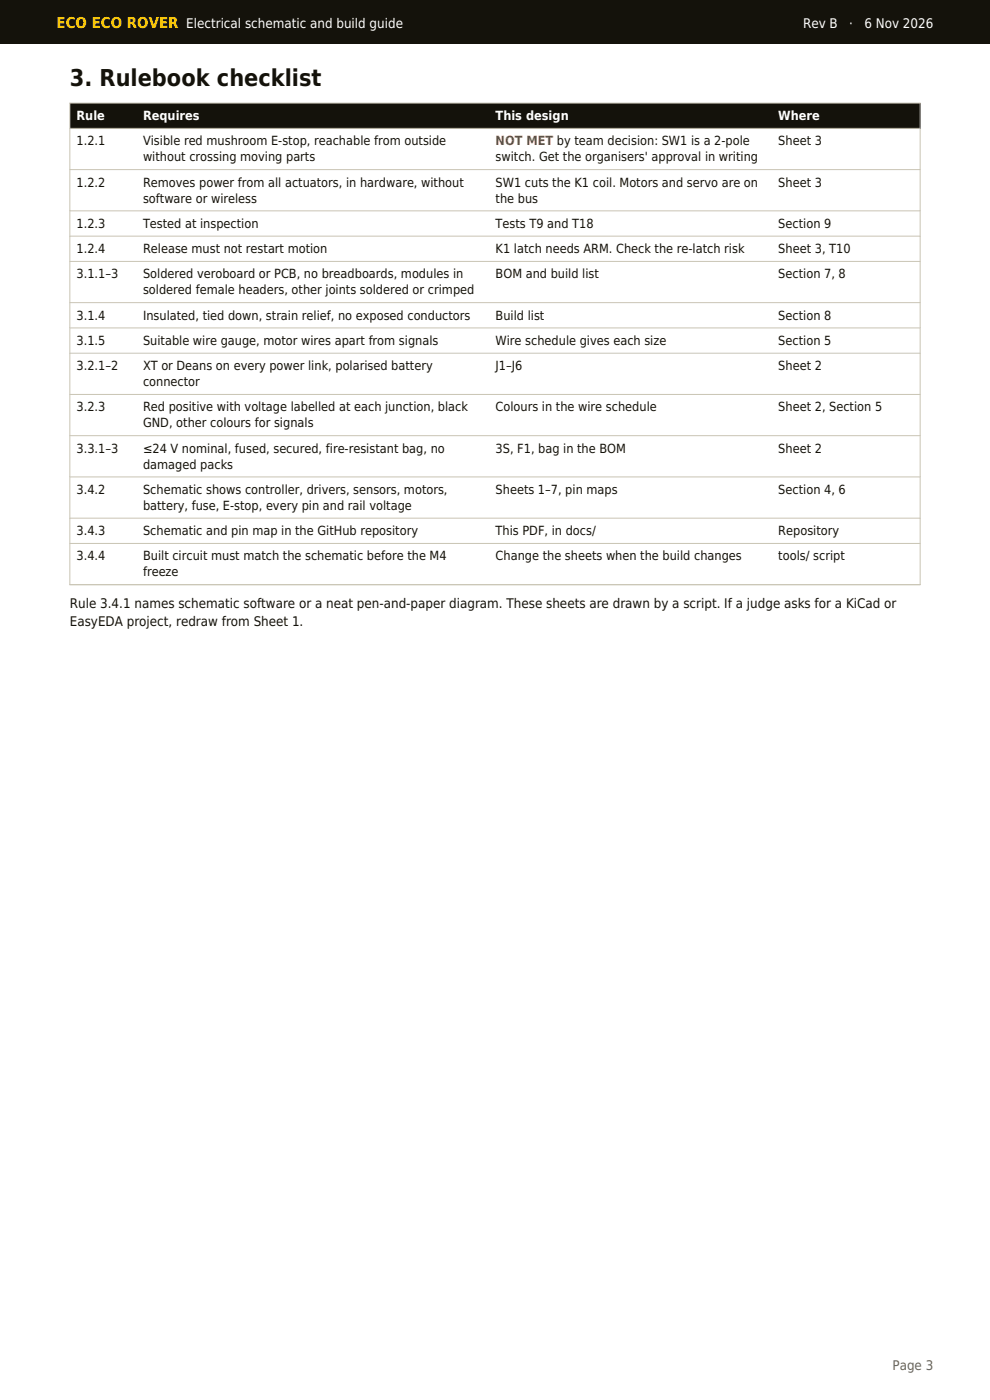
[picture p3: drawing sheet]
<svg xmlns="http://www.w3.org/2000/svg" width="210mm" height="297mm" viewBox="0 0 210 297" stroke-linecap="round" stroke-linejoin="round" font-family="sans-serif">
<defs><g id="words">
<text font-size="4.9" fill="#14120b" x="14.8" y="18.3">3. Rulebook checklist</text>
<text font-size="3.2" fill="#fc0" x="12" y="6">ECO ECO ROVER</text>
<g font-size="2.8" fill="#fff">
<text x="39.5" y="6">Electrical schematic and build guide</text>
<text x="170.3" y="6">Rev B</text>
<text x="180.1" y="6">·</text>
<text x="183.3" y="6">6 Nov 2026</text>
</g>
<g font-size="2.8" fill="#14120b">
<text x="14.8" y="129">Rule 3.4.1 names schematic software or a neat pen-and-paper diagram. These sheets are drawn by a script. If a judge asks for a KiCad or</text>
<text x="14.8" y="132.7">EasyEDA project, redraw from Sheet 1.</text>
</g>
<text font-size="2.8" fill="#6b6658" x="189.3" y="290.7">Page 3</text>
<g font-size="2.7" fill="#fff">
<text x="16.2" y="25.5">Rule</text>
<text x="30.3" y="25.5">Requires</text>
<text x="105.1" y="25.5">This design</text>
<text x="165.1" y="25.5">Where</text>
</g>
<g font-size="2.7" fill="#14120b">
<text x="16.2" y="30.8">1.2.1</text>
<text x="30.3" y="30.8">Visible red mushroom E-stop, reachable from outside</text>
<text x="30.3" y="34.2">without crossing moving parts</text>
<text x="105.1" y="34.2">switch. Get the organisers' approval in writing</text>
<text x="165.1" y="30.8">Sheet 3</text>
<text x="16.2" y="39.6">1.2.2</text>
<text x="30.3" y="39.6">Removes power from all actuators, in hardware, without</text>
<text x="105.1" y="39.6">SW1 cuts the K1 coil. Motors and servo are on</text>
<text x="165.1" y="39.6">Sheet 3</text>
<text x="30.3" y="43">software or wireless</text>
<text x="105.1" y="43">the bus</text>
<text x="16.2" y="48.3">1.2.3</text>
<text x="16.2" y="53.7">1.2.4</text>
<text x="30.3" y="48.3">Tested at inspection</text>
<text x="30.3" y="53.7">Release must not restart motion</text>
<text x="105.1" y="48.3">Tests T9 and T18</text>
<text x="105.1" y="53.7">K1 latch needs ARM. Check the re-latch risk</text>
<text x="165.1" y="48.3">Section 9</text>
<text x="165.1" y="53.7">Sheet 3, T10</text>
<text x="16.2" y="59.1">3.1.1–3</text>
<text x="30.3" y="59.1">Soldered veroboard or PCB, no breadboards, modules in</text>
<text x="105.1" y="59.1">BOM and build list</text>
<text x="165.1" y="59.1">Section 7, 8</text>
<text x="30.3" y="62.4">soldered female headers, other joints soldered or crimped</text>
<text x="16.2" y="67.8">3.1.4</text>
<text x="30.3" y="67.8">Insulated, tied down, strain relief, no exposed conductors</text>
<text x="105.1" y="67.8">Build list</text>
<text x="165.1" y="67.8">Section 8</text>
<text x="16.2" y="73.2">3.1.5</text>
<text x="30.3" y="73.2">Suitable wire gauge, motor wires apart from signals</text>
<text x="105.1" y="73.2">Wire schedule gives each size</text>
<text x="165.1" y="73.2">Section 5</text>
<text x="16.2" y="78.5">3.2.1–2</text>
<text x="30.3" y="78.5">XT or Deans on every power link, polarised battery</text>
<text x="30.3" y="81.9">connector</text>
<text x="105.1" y="78.5">J1–J6</text>
<text x="165.1" y="78.5">Sheet 2</text>
<text x="16.2" y="87.3">3.2.3</text>
<text x="30.3" y="87.3">Red positive with voltage labelled at each junction, black</text>
<text x="105.1" y="87.3">Colours in the wire schedule</text>
<text x="165.1" y="87.3">Sheet 2, Section 5</text>
<text x="30.3" y="90.7">GND, other colours for signals</text>
<text x="16.2" y="96">3.3.1–3</text>
<text x="30.3" y="96">≤24 V nominal, fused, secured, fire-resistant bag, no</text>
<text x="30.3" y="99.4">damaged packs</text>
<text x="105.1" y="96">3S, F1, bag in the BOM</text>
<text x="165.1" y="96">Sheet 2</text>
<text x="16.2" y="104.8">3.4.2</text>
<text x="30.3" y="104.8">Schematic shows controller, drivers, sensors, motors,</text>
<text x="105.1" y="104.8">Sheets 1–7, pin maps</text>
<text x="165.1" y="104.8">Section 4, 6</text>
<text x="16.2" y="113.5">3.4.3</text>
<text x="30.3" y="108.2">battery, fuse, E-stop, every pin and rail voltage</text>
<text x="30.3" y="113.5">Schematic and pin map in the GitHub repository</text>
<text x="105.1" y="113.5">This PDF, in docs/</text>
<text x="165.1" y="113.5">Repository</text>
<text x="16.2" y="118.9">3.4.4</text>
<text x="30.3" y="118.9">Built circuit must match the schematic before the M4</text>
<text x="105.1" y="118.9">Change the sheets when the build changes</text>
<text x="165.1" y="118.9">tools/ script</text>
<text x="30.3" y="122.3">freeze</text>
</g>
<text font-size="2.7" fill="#b03a2e" x="105.1" y="30.8">NOT MET by team decision: SW1 is a 2-pole</text>
</g></defs>
<g fill="#14120b">
<path d="M0 0h210v9.2h-210z" fill-rule="evenodd"/>
<path d="M14.8 21.9h180.4v5.3h-180.4z" fill-rule="evenodd"/>
</g>
<g fill="none" stroke="#c9c4b4" stroke-width=".21">
<path d="M14.8 27.2h180.4M14.8 36h180.4M14.8 21.9h180.4v102.1h-180.4zM14.8 44.7h180.4M14.8 50.1h180.4M14.8 55.5h180.4M14.8 64.2h180.4M14.8 69.6h180.4M14.8 74.9h180.4M14.8 83.7h180.4M14.8 92.4h180.4M14.8 101.2h180.4"/>
<path d="M14.8 109.9h180.4M14.8 115.3h180.4"/>
</g>
<use href="#words"/>
</svg>
